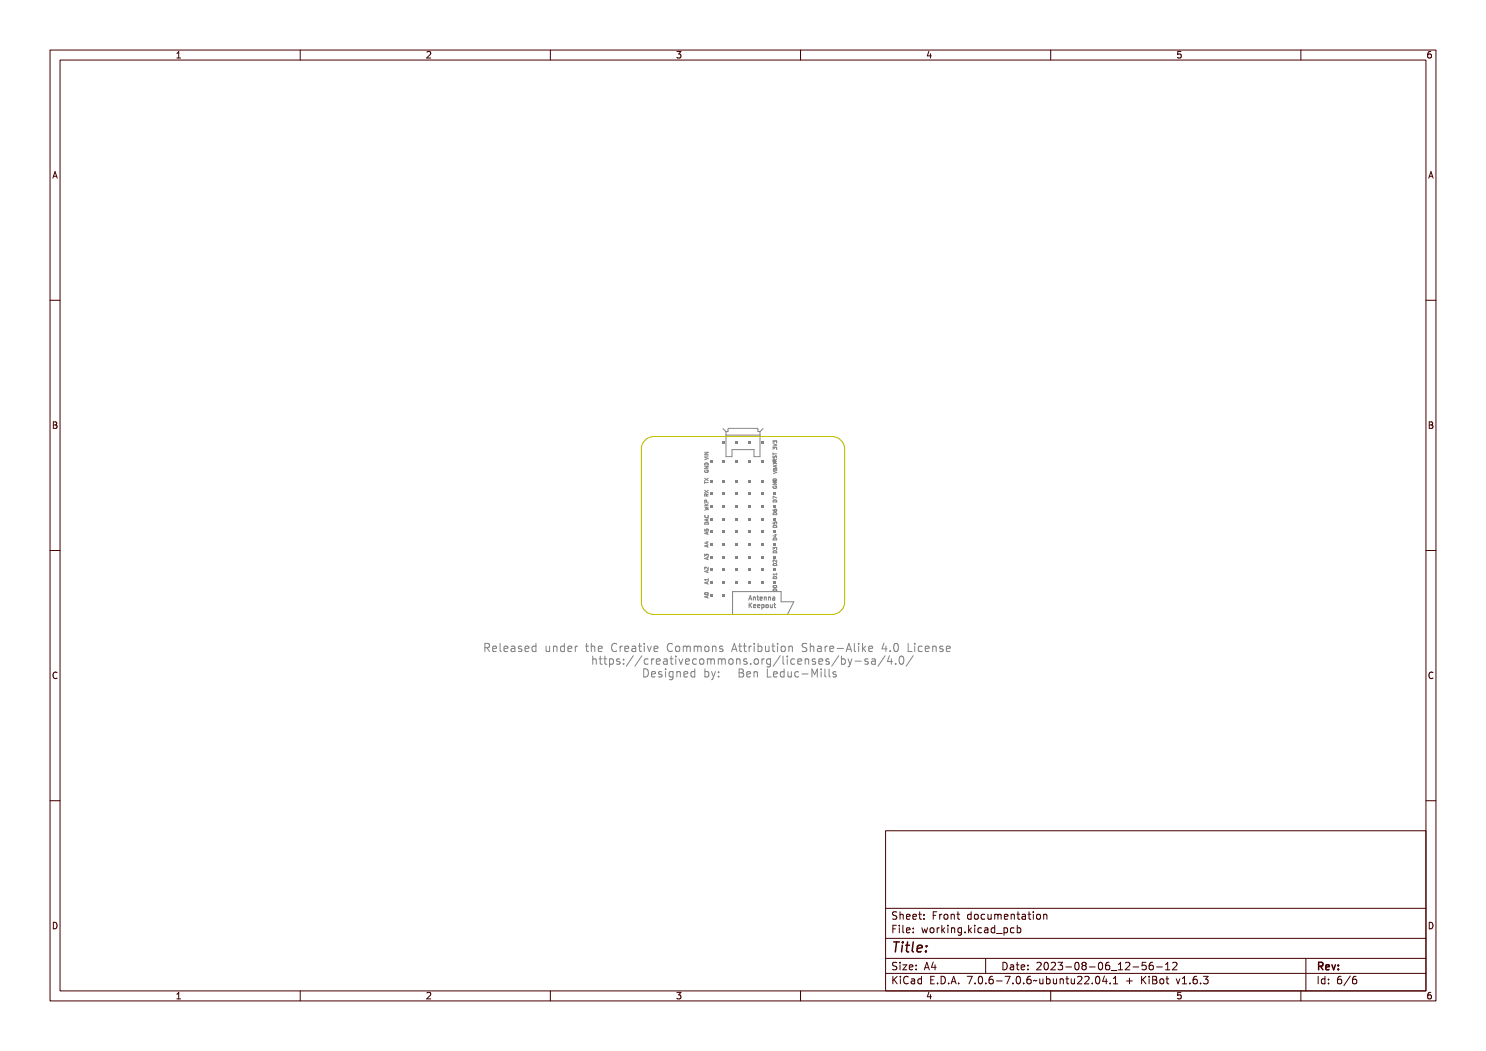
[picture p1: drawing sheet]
<svg xmlns="http://www.w3.org/2000/svg" width="297mm" height="210mm" viewBox="0 0 297 210" stroke-linecap="round" stroke-linejoin="round" font-family="sans-serif">
<defs><g id="words">
<text font-size="2.7" fill="#480000" x="178" y="190.3">Title:</text>
<g font-size="2.2" fill="#848484">
<text x="96.4" y="130.4">Released under the Creative Commons Attribution Share-Alike 4.0 License</text>
<text x="116.8" y="132.9">https://creativecommons.org/licenses/by-sa/4.0/</text>
<text x="128.2" y="135.5">Designed by:</text>
</g>
<text font-size="2.1" fill="#848484" x="147.2" y="135.5">Ben Leduc-Mills</text>
<g font-size="2" fill="#480000">
<text x="178" y="183.7">Sheet: Front documentation</text>
<text x="178" y="186.5">File: working.kicad_pcb</text>
<text x="178" y="193.9">Size: A4</text>
<text x="178" y="196.6">KiCad E.D.A. 7.0.6-7.0.6~ubuntu22.04.1 + KiBot v1.6.3</text>
<text x="200" y="193.9">Date: 2023-08-06_12-56-12</text>
<text x="263" y="196.6">Id: 6/6</text>
<text x="263" y="193.9">Rev:</text>
</g>
<g font-size="1.7" fill="#480000">
<text x="35" y="11.7">1</text>
<text x="85" y="11.7">2</text>
<text x="135" y="11.7">3</text>
<text x="185" y="11.7">4</text>
<text x="235" y="11.7">5</text>
<text x="285" y="11.7">6</text>
<text x="10.5" y="35.7">A</text>
<text x="285.5" y="35.7">A</text>
<text x="10.5" y="85.6">B</text>
<text x="285.5" y="85.6">B</text>
<text x="10.5" y="135.7">C</text>
<text x="285.5" y="135.7">C</text>
<text x="10.5" y="185.6">D</text>
<text x="285.5" y="185.6">D</text>
<text x="35" y="199.7">1</text>
<text x="85" y="199.7">2</text>
<text x="135" y="199.7">3</text>
<text x="185" y="199.7">4</text>
<text x="235" y="199.7">5</text>
<text x="285" y="199.7">6</text>
</g>
<g font-size="1.2" fill="#848484">
<text x="149.7" y="120">Antenna</text>
<text x="149.7" y="121.5">Keepout</text>
</g>
</g></defs>
<g fill="none" stroke="#848484" stroke-width=".2">
<path d="M140.8 96.2v.4M140.8 98l.8 .5M140.8 96.4h.8M140.8 91.4l.8 .2-.8 .2M140.8 91.1h.8M140.8 90.4h.8l-.8 .4h.8M140.8 93.3h.8l-.8 .4h.8M140.8 95.6l.8 .4M140.9 94a.33 .33 0 0 0 .3 .4 .33 .33 0 0 0 .3-.4M140.9 92.6a.37 .37 0 0 1 .5-.1 .37 .37 0 0 1 .2 .4h-.8zM140.9 98.2l.4 .2 .3-.2-.3 .3 .3 .3-.3-.3-.4 .2 .3-.2zM140.9 91.4l.7 .2v.1l-.7 .2 .7-.2z"/>
<path d="M140.9 90.9l.1 .2h.6v-.2v.4v-.1h-.6l-.1 .1zM140.9 90.3h.7l-.5 .4 .5 .1h-.7l.6-.4zM140.9 93.5h.7l-.5 .4 .5 .1h-.7l.6-.4zM140.9 96.2l.1 .2 .6 .1h-.6l-.1 .2zM140.9 95.6l.4 .2 .3-.2-.3 .3 .3 .3-.3-.3-.4 .2 .3-.2zM141 94.1h.1a.25 .25 0 0 0 .2 .4 .25 .25 0 0 0 .2-.3l-.2 .1v-.2h.3a.33 .33 0 0 1-.3 .5 .33 .33 0 0 1-.3-.5zM141 98.9h.2l.1 .1 .3-.2-.2 .3 .2 .2h-.7zM141 93h.6v.4h-.7zM141.1 99h.1l.1 .2h-.3zM141.1 93.1h.3l.2 .2h-.6zM141.1 100h-.2l-.1 .3h.8M141.1 100h.1"/>
<path d="M141.2 99.1v-.3l-.3-.1-.1 .4h.8M141.5 94h.1M141.5 94h-.3v.1M141.6 98.7l-.4 .2M141.6 98l-.8 .5M141.6 95.6l-.8 .4M154.5 90.5v.4M154.5 90.7h.7M154.5 96.4h.7l-.7 .4h.7M154.5 88.7l.7 .2-.7 .3M154.5 91.9v.3h.7M154.5 91.1l.1 .4h.2l.3-.4 .1 .4"/>
<path d="M154.5 97.2a.33 .33 0 0 0 .4 .4 .33 .33 0 0 0 .2-.5h-.2v.2M154.6 91.8l-.1 .1M154.6 91.8l.2 .1 .1 .3M154.6 94.2l.6 .2-.6 .2M154.6 92.4v.4M154.6 92.6h.6M154.6 95.8a.37 .37 0 0 1 .4-.1 .37 .37 0 0 1 .2 .4h-.7zM154.6 90.7l.1 .2 .6 .1h-.6l-.1 .3zM154.6 96.7h.7l-.6 .4 .6 .1h-.7l.6-.4zM154.6 91.4l.2 .3a.27 .27 0 0 1 .3-.4 .27 .27 0 0 1 .2 .5l-.1-.3-.1-.1a.25 .25 0 0 1-.3 .4 .25 .25 0 0 1-.2-.4zM154.6 99.5l.7 .3-.6-.2-.1 .3zM154.6 88.8l.7 .3v.1l-.7 .2 .7-.3z"/>
<path d="M154.7 97.3a.25 .25 0 0 0 .2 .3 .25 .25 0 0 0 .3-.2l-.3 .1v-.2h.4a.33 .33 0 0 1-.3 .4 .33 .33 0 0 1-.3-.4zM154.7 92l.2-.1 .1 .2 .3-.2-.3 .3 .3 .2h-.7zM154.7 89.5l.3 .1a.21 .21 0 0 1 .3 0 .21 .21 0 0 1-.1 .3l-.1-.3-.1 .2-.2-.2-.1 .3zM154.7 88.4l.3 .1a.21 .21 0 0 1 .3-.1 .21 .21 0 0 1-.1 .4l-.1-.4-.1 .2-.2-.2-.1 .3zM154.7 94.2l.6 .3-.6 .2 .6-.2zM154.7 93.3l.6-.2-.1 .2 .1 .3zM154.7 92.6l.1 .2 .5 .1h-.5l-.1 .2zM154.7 96.2h.5l.1 .4h-.7zM154.7 92.1h.2v.2h-.2zM154.7 93.8h.3a.18 .18 0 0 1 .2-.1 .18 .18 0 0 1 .1 .2v.2h-.6zM154.8 96.3l.3-.1 .1 .3h-.5zM154.8 93.4l.3-.1v.2z"/>
<path d="M154.8 93.9h.1l.1 .1h-.2zM154.8 93.6l-.2 .1v.2h.6v-.3l-.3 .1M154.8 93.6l.1 .1M154.9 93.7h.1M154.9 93.7v.2M155.1 93.8h.1l.1 .2h-.3zM155.1 93v.3M155.2 88.5v-.4h-.3l-.1 .2-.3-.2v.4M155.2 89.8v-.4h-.3l-.1 .2-.3-.2v.4M155.2 89.8h.1M155.2 88.5h.1M155.2 91.8l-.3 .2"/>
<path d="M155.2 99.5l-.7-.3v.5M155.2 92.9l-.6 .2 .6 .3M140.8 105.7v.4h.4l-.1-.3 .4-.1v.4M140.8 111.2v-.5l.3 .3 .1-.2h.3v.4M140.8 101.3l.8 .2-.6 .1 .6 .2-.8 .1M140.8 101.1h.8M140.8 100.6l.4 .5M140.9 118.5a.34 .34 0 0 1 .4-.1 .34 .34 0 0 1 .2 .3v.1a.34 .34 0 0 1-.4 .1 .34 .34 0 0 1-.2-.4zM140.9 103h.1M140.9 116.5l.7-.2-.1 .1v.3l.1 .1-.7-.2zM140.9 115.9h.7v-.1v.3v-.1h-.6v.2zM140.9 109.1l.7-.2-.1 .2v.2l.1 .2z"/>
<path d="M140.9 108.5l.6-.1 .1 .2h-.1l-.1 .3zM140.9 119.3l.7-.2-.1 .1v.3l.1 .1-.7-.2zM140.9 111.6l.7-.2-.1 .2v.2l.1 .1-.7-.2zM140.9 114.2l.7-.2-.1 .1v.3l.1 .1-.7-.2zM140.9 101.5l.7 .1-.4 .2 .4 .2-.7 .1 .6-.2h-.4l.4-.2zM140.9 101l.3 .2 .4-.2-.3 .3 .3 .2h-.7l.4-.1zM140.9 106.6l.7-.2-.1 .1v.3l.1 .1-.7-.2zM140.9 105.9l.1 .3h.2a.23 .23 0 0 1 .1-.3 .23 .23 0 0 1 .3 .1 .23 .23 0 0 1-.1 .3 .18 .18 0 0 0 .1-.3 .18 .18 0 0 0-.3 0 .18 .18 0 0 0 0 .3h-.4zM141 118.7a.33 .33 0 0 1 .4-.2 .33 .33 0 0 1 .2 .4h-.6zM141 104.4a.37 .37 0 0 1 .4 0 .37 .37 0 0 1 .2 .3h-.7zM141 104.1l.7-.3-.2 .2v.2l.2 .2-.7-.2zM141 111h.3a.21 .21 0 0 1 .3 0 .21 .21 0 0 1-.1 .3l-.1-.3-.1 .2-.2-.2-.1 .3z"/>
<path d="M141 113.6l.2-.1 .4 .3v-.3v.4l-.5-.3-.1 .3zM141 103.3h.1a.24 .24 0 0 0 .2 .4 .24 .24 0 0 0 .2-.4 .32 .32 0 0 1-.2 .5 .32 .32 0 0 1-.3-.5zM141 100.5l.2-.1 .2 .4 .2 .1h-.7zM141 118.7a.31 .31 0 0 1 .6 .1 .31 .31 0 0 1-.6-.1zM141 116.6l.4-.1v.2zM141 109.2l.4-.1v.2zM141 108.6h.4v.2zM141 119.3l.4-.1v.2zM141 111.7l.4-.1v.2zM141 114.3l.4-.1v.2zM141 106.6l.4-.1v.2zM141.1 104.1l.3-.1v.2z"/>
<path d="M141.1 100.6h.2v.2h-.3zM141.1 104.5h.5l.1 .4h-.7zM141.1 108.3h.5M141.1 104.6h.4l.1 .2h-.5zM141.2 100v.3M141.3 108.2v.5l-.5-.2M141.3 106.4v.3M141.3 108.9v.4M141.3 111.4v.4M141.3 114v.4M141.3 116.3v.3M141.3 119.1v.3"/>
<path d="M141.4 103.7v.4M141.5 103a.33 .33 0 0 1-.3 .5 .33 .33 0 0 1-.3-.5M141.6 113.3v.5l-.6-.5-.2 .2 .1 .2M141.6 116.2l-.8 .3 .8 .2M141.6 115.6v.4M141.6 115.8h-.8l.2 .2M141.6 108.9l-.8 .2 .8 .2M141.6 119l-.8 .3 .8 .2M141.6 111.4l-.8 .2 .8 .2M141.6 113.9l-.8 .3 .8 .2M141.6 100.6l-.5 .4M141.6 106.3l-.8 .3 .8 .2"/>
<path d="M141.6 103.7l-.7 .2 .7 .2M150 119h.1l.3 1-.2-.3h-.3l-.2 .3zM150.1 119.2l.1 .4h-.3zM150.6 119.3l.1 .1a.22 .22 0 0 1 .2-.1 .22 .22 0 0 1 .2 .2v.5h-.1v-.5l-.2-.1-.1 .1v.5h-.1zM151.4 119.1l.2 .2h.2l-.2 .1v.4l.2 .2-.3-.2-.1-.4h-.1l.1-.1zM152.1 119.4l.4-.1 .1 .3h-.5l.2 .3 .3-.1a.34 .34 0 0 1-.5 .1 .34 .34 0 0 1 0-.5zM152.2 119.4h.2l.1 .2h-.4zM152.8 119.3l.1 .1a.22 .22 0 0 1 .3-.1 .22 .22 0 0 1 .1 .2v.5h-.1v-.5l-.1-.1-.2 .1v.5h-.1zM153.6 119.3l.1 .1a.22 .22 0 0 1 .2-.1 .22 .22 0 0 1 .2 .2v.5h-.1v-.5l-.2-.1-.1 .1v.5h-.1zM154.3 119.3l.5 .1v.6l-.1-.1a.24 .24 0 0 1-.3 .1 .24 .24 0 0 1-.1-.3 .24 .24 0 0 1 .3-.2h.1v-.1h-.4zM154.5 101.8l.2 .3 .4 .1 .1-.2v-.2h-.4l.1 .4M154.5 104.3v.4h.4"/>
<path d="M154.6 100a.38 .38 0 0 1 .4-.1 .38 .38 0 0 1 .2 .4h-.7zM154.6 102.6a.38 .38 0 0 1 .4-.2 .38 .38 0 0 1 .2 .4h-.7zM154.6 105.1a.38 .38 0 0 1 .4-.1 .38 .38 0 0 1 .2 .4h-.7zM154.6 107.6a.38 .38 0 0 1 .4-.1 .38 .38 0 0 1 .2 .4h-.7zM154.6 110.2a.38 .38 0 0 1 .4-.1 .38 .38 0 0 1 .2 .4h-.7zM154.6 112.7a.38 .38 0 0 1 .4-.1 .38 .38 0 0 1 .2 .4h-.7zM154.6 115.3a.38 .38 0 0 1 .4-.1 .38 .38 0 0 1 .2 .4h-.7zM154.6 117.1a.37 .37 0 0 1 .4-.1 .37 .37 0 0 1 .2 .3 .34 .34 0 0 1-.4 .1 .34 .34 0 0 1-.2-.3zM154.6 117.8a.38 .38 0 0 1 .4-.1 .38 .38 0 0 1 .2 .4h-.7zM154.6 107.1l.6-.1 .1 .2h-.1l-.1 .3zM154.6 114.9h.7v-.1v.3v-.1h-.6v.2zM154.6 104.6l.1 .3h.2a.23 .23 0 0 1 .1-.3 .23 .23 0 0 1 .3 .1 .23 .23 0 0 1-.1 .3 .18 .18 0 0 0 .1-.3 .18 .18 0 0 0-.3 0 .18 .18 0 0 0 0 .2h-.4z"/>
<path d="M154.7 117.4a.33 .33 0 0 1 .4-.2 .33 .33 0 0 1 .2 .4h-.6zM154.7 102l.1 .3 .2 .1a.23 .23 0 0 1 0-.4 .23 .23 0 0 1 .4 .1 .23 .23 0 0 1-.3 .3 .32 .32 0 0 1-.3 0 .32 .32 0 0 1-.1-.4zM154.7 109.7l.3 .1a.21 .21 0 0 1 .3-.1 .21 .21 0 0 1-.1 .4l-.1-.4-.1 .2-.2-.2-.1 .3zM154.7 112.2h.2l.4 .3v-.3v.4l-.5-.3-.1 .3zM154.7 117.4a.31 .31 0 0 1 .6 .1 .31 .31 0 0 1-.6-.1zM154.7 107.2h.4v.2zM154.7 100.1h.6v.4h-.7zM154.7 107.7h.6v.4h-.7zM154.7 112.8h.6v.4h-.7zM154.7 115.4h.6v.4h-.7zM154.7 110.3h.6v.3h-.7zM154.7 105.2h.6v.3h-.7z"/>
<path d="M154.7 117.9h.6v.3h-.7zM154.7 102.6h.6v.4h-.7zM154.8 106.9h.4M154.8 100.2l.3-.1 .2 .3h-.6zM154.8 107.8l.3-.1 .2 .3h-.6zM154.8 112.9l.3-.1 .2 .3h-.6zM154.8 115.5l.3-.1 .2 .3h-.6zM154.8 110.3h.3l.2 .2h-.6zM154.8 105.2h.3l.2 .3h-.6zM154.8 117.9h.3l.2 .3h-.6zM154.8 102.7h.3l.2 .2h-.6zM154.8 109.4v.2l-.3-.2v.4"/>
<path d="M154.8 104.7l.1-.4 .3 .1v.3M154.8 104.7h.1M154.9 109.4h-.1M154.9 109.4h.3M155 106.8v.4l-.5-.2M155.2 109.4h.1M155.2 117.1h.1M155.2 109.4v.4M155.2 104.7h.1M155.2 111.9v.5l-.5-.5-.2 .1 .1 .3M155.2 114.5v.4M155.2 114.7h-.7l.2 .2"/>
<path d="M96.6 128.8a.8 .8 0 0 1 .9 .3v.3l-.3 .3 .5 .7h-.2l-.3-.5-.2-.2h-.2v.7h-.2zM96.8 129h.2a.28 .28 0 0 1 .3 .3 .28 .28 0 0 1-.3 .3h-.2zM98 129.4a.53 .53 0 0 1 .7-.2 .53 .53 0 0 1 .2 .7h-.8a.46 .46 0 0 0 .3 .4 .46 .46 0 0 0 .5-.1v.1a.66 .66 0 0 1-.9-.1 .66 .66 0 0 1 0-.8zM98.2 129.4h.4l.1 .3h-.6zM99.2 128.7h.5l.1 1.4 .4 .1v.2l-.6-.1-.1-1.4h-.3zM100.6 129.4a.53 .53 0 0 1 .7-.2 .53 .53 0 0 1 .3 .7h-.9a.46 .46 0 0 0 .3 .4 .46 .46 0 0 0 .5-.1v.1a.66 .66 0 0 1-.9-.1 .66 .66 0 0 1 0-.8zM100.8 129.4h.4l.2 .3h-.7zM101.9 129.3l.2-.1a.49 .49 0 0 1 .7 .5v.7h-.2v-.2a.42 .42 0 0 1-.5 .2 .42 .42 0 0 1-.3-.5 .42 .42 0 0 1 .5-.3h.3a.38 .38 0 0 0-.3-.3 .38 .38 0 0 0-.4 .2zM102.1 129.9l.5-.1a.34 .34 0 0 1-.1 .4 .34 .34 0 0 1-.5-.1zM103.3 129.3l.6-.1 .1 .1-.1 .1a.27 .27 0 0 0-.3-.1 .27 .27 0 0 0-.1 .3 .41 .41 0 0 1 .5 .3 .41 .41 0 0 1-.4 .5h-.4v-.2a.33 .33 0 0 0 .4 .1 .33 .33 0 0 0 .2-.3 .46 .46 0 0 1-.4-.2 .46 .46 0 0 1-.1-.5zM104.6 129.4a.53 .53 0 0 1 .6-.2 .53 .53 0 0 1 .3 .7h-.9a.46 .46 0 0 0 .3 .4 .46 .46 0 0 0 .5-.1v.1a.66 .66 0 0 1-.8-.1 .66 .66 0 0 1 0-.8zM104.8 129.4h.3l.2 .3h-.7z"/>
<path d="M105.9 129.3l.3-.1 .3 .2v-.7h.2v1.7h-.2v-.1a.5 .5 0 0 1-.7 0 .5 .5 0 0 1 0-.7zM106 129.5l.1-.1a.43 .43 0 0 1 .4 .4 .43 .43 0 0 1-.4 .4l-.1-.2zM108.5 129.2h.1l.1 .9 .2 .2 .2-.3 .1-.8h.2v1.2h-.2v-.2a.38 .38 0 0 1-.5 .2 .38 .38 0 0 1-.2-.4zM109.8 129.2h.2v.2a.39 .39 0 0 1 .4-.2 .39 .39 0 0 1 .3 .5v.7h-.2l-.1-1-.4 .1v.9h-.2zM111.1 129.3l.4-.1 .3 .2v-.7h.2v1.7h-.2v-.1a.5 .5 0 0 1-.7 0 .5 .5 0 0 1-.1-.7zM111.3 129.5l.1-.1a.43 .43 0 0 1 .4 .4 .43 .43 0 0 1-.4 .4l-.2-.2zM112.5 129.4a.53 .53 0 0 1 .6-.2 .53 .53 0 0 1 .3 .7h-.9a.46 .46 0 0 0 .3 .4 .46 .46 0 0 0 .5-.1v.1a.66 .66 0 0 1-.9-.1 .66 .66 0 0 1 .1-.8zM112.6 129.4h.4l.2 .3h-.7zM113.9 129.2h.2v.2a.33 .33 0 0 1 .3-.2 .33 .33 0 0 1 .3 .3 .39 .39 0 0 0-.4-.1 .39 .39 0 0 0-.2 .4v.6h-.2zM116.6 128.9h.2v.3h.4v.2h-.4v.8h.4v.2h-.2a.33 .33 0 0 1-.4-.4v-.6h-.3v-.2h.3zM117 131.3h.2v.6a.39 .39 0 0 1 .4-.2 .39 .39 0 0 1 .3 .5v.7h-.2v-.8l-.3-.2-.2 .2v.8h-.2zM117.6 128.7h.2v.7a.39 .39 0 0 1 .5-.2 .39 .39 0 0 1 .2 .5v.7h-.1l-.1-1-.4 .1-.1 .9h-.2z"/>
<path d="M118.5 131.4h.2v.3h.5v.2h-.5l.1 .8 .4 .1v.1h-.3a.33 .33 0 0 1-.4-.3v-.7h-.3v-.2h.3zM119 129.4a.53 .53 0 0 1 .7-.2 .53 .53 0 0 1 .2 .7h-.8a.46 .46 0 0 0 .3 .4 .46 .46 0 0 0 .5-.1v.1a.66 .66 0 0 1-.9-.1 .66 .66 0 0 1 0-.8zM119.2 129.4h.4l.1 .3h-.6zM119.8 131.4h.2v.3h.5v.2h-.5l.1 .8 .4 .1v.1h-.3a.33 .33 0 0 1-.4-.3v-.7h-.3v-.2h.3zM120.9 131.7h.2v.2a.5 .5 0 0 1 .7 0 .5 .5 0 0 1 .1 .6 .42 .42 0 0 1-.3 .5 .42 .42 0 0 1-.5-.2v.6h-.2zM121.3 131.9a.43 .43 0 0 1 .4 .4 .43 .43 0 0 1-.4 .5l-.2-.5zM121.7 129a.44 .44 0 0 1 .4-.2 .44 .44 0 0 1 .4 .3 .47 .47 0 0 0-.6-.1 .47 .47 0 0 0-.2 .6 .47 .47 0 0 0 .2 .6 .47 .47 0 0 0 .6-.1 .47 .47 0 0 1-.5 .4 .47 .47 0 0 1-.4-.4l-.1-.7zM122.3 131.8l.6-.1 .1 .1v.1a.27 .27 0 0 0-.4 0 .27 .27 0 0 0-.1 .3 .41 .41 0 0 1 .6 .3 .41 .41 0 0 1-.5 .5l-.4-.1v-.2a.33 .33 0 0 0 .4 .1 .33 .33 0 0 0 .2-.3 .46 .46 0 0 1-.4-.2 .46 .46 0 0 1-.1-.5zM123.1 129.2h.2v.2a.33 .33 0 0 1 .3-.2 .33 .33 0 0 1 .3 .3 .39 .39 0 0 0-.4-.1 .39 .39 0 0 0-.2 .4v.6h-.2zM123.8 131.8h.3v.3h-.3zM123.8 132.6h.3v.3h-.3zM124.3 129.4a.53 .53 0 0 1 .6-.2 .53 .53 0 0 1 .3 .7h-.9a.46 .46 0 0 0 .3 .4 .46 .46 0 0 0 .5-.1v.1a.66 .66 0 0 1-.8-.1 .66 .66 0 0 1 0-.8z"/>
<path d="M124.4 129.4h.4l.2 .3h-.7zM125.5 129.3l.2-.1a.49 .49 0 0 1 .7 .5v.7h-.2v-.2a.42 .42 0 0 1-.5 .2 .42 .42 0 0 1-.2-.5 .42 .42 0 0 1 .5-.3h.2a.38 .38 0 0 0-.2-.3 .38 .38 0 0 0-.5 .2zM125.6 131.4h.2l-.9 1.7h-.2zM125.7 129.9l.5-.1a.34 .34 0 0 1-.1 .4 .34 .34 0 0 1-.4-.1zM126.9 131.4h.2l-.8 1.7h-.3zM127.1 128.9h.2v.3h.4v.2h-.4v.7l.4 .1v.2h-.2a.33 .33 0 0 1-.4-.4v-.6h-.3v-.2h.3zM127.6 131.9a.42 .42 0 0 1 .4-.2 .42 .42 0 0 1 .4 .3 .43 .43 0 0 0-.6 0 .43 .43 0 0 0 0 .6 .43 .43 0 0 0 .6 .1 .44 .44 0 0 1-.4 .3 .44 .44 0 0 1-.5-.3v-.5zM128.2 129.2h.5v1h.4v.2h-1v-.2h.4v-.8h-.3zM128.3 133.9a.82 .82 0 0 1 1.1 .8 .82 .82 0 0 1-1.1 .8zM128.5 128.7h.2v.3h-.2zM128.5 134.1a.62 .62 0 0 1 .6 .6 .62 .62 0 0 1-.6 .6zM128.9 131.7h.2v.3a.33 .33 0 0 1 .4-.3 .33 .33 0 0 1 .3 .3 .39 .39 0 0 0-.5-.1 .39 .39 0 0 0-.2 .4v.6h-.2z"/>
<path d="M129.3 129.2h.3l.3 1 .3-1h.3l-.5 1.2h-.2zM129.8 134.4a.53 .53 0 0 1 .6-.1 .53 .53 0 0 1 .3 .6h-.9a.46 .46 0 0 0 .3 .5 .46 .46 0 0 0 .5-.2v.2a.66 .66 0 0 1-.8-.1 .66 .66 0 0 1 0-.9zM129.9 134.5l.4-.1 .2 .4h-.7zM130.2 131.9a.53 .53 0 0 1 .6-.1 .53 .53 0 0 1 .3 .6h-.9a.46 .46 0 0 0 .3 .4 .46 .46 0 0 0 .5-.1v.2a.66 .66 0 0 1-.9-.1 .66 .66 0 0 1 .1-.9zM130.3 132l.4-.1 .2 .3h-.7zM130.8 129.4a.53 .53 0 0 1 .7-.2 .53 .53 0 0 1 .2 .7h-.8a.46 .46 0 0 0 .3 .4 .46 .46 0 0 0 .5-.1v.1a.66 .66 0 0 1-.9-.1 .66 .66 0 0 1 0-.8zM131 129.4h.4l.1 .3h-.6zM131.2 134.4l.5-.1h.1v.2a.27 .27 0 0 0-.4-.1 .27 .27 0 0 0-.1 .3 .41 .41 0 0 1 .6 .3 .41 .41 0 0 1-.5 .5l-.4-.1v-.2a.33 .33 0 0 0 .4 .2 .33 .33 0 0 0 .2-.4 .46 .46 0 0 1-.4-.1 .46 .46 0 0 1 0-.5zM131.4 131.8l.2-.1a.49 .49 0 0 1 .7 .6v.6h-.2v-.1a.42 .42 0 0 1-.5 .2 .42 .42 0 0 1-.3-.5 .42 .42 0 0 1 .6-.3h.2a.38 .38 0 0 0-.3-.4 .38 .38 0 0 0-.4 .2zM131.6 132.4l.5-.1a.34 .34 0 0 1-.1 .5 .34 .34 0 0 1-.5-.1zM132.4 134.3h.5v1h.4v.2h-1v-.2h.4v-.9h-.3zM132.7 133.8h.2v.3h-.2z"/>
<path d="M133 131.4h.2v.3h.4v.2h-.4v.8l.4 .1v.1h-.2a.33 .33 0 0 1-.4-.3v-.7h-.4v-.2h.4zM133.5 129a.44 .44 0 0 1 .4-.2 .44 .44 0 0 1 .4 .3 .47 .47 0 0 0-.6-.1 .47 .47 0 0 0-.1 .6 .47 .47 0 0 0 .1 .6 .47 .47 0 0 0 .6-.1 .47 .47 0 0 1-.5 .4 .47 .47 0 0 1-.4-.4l-.1-.7zM133.7 134.4l.3-.1 .3 .1v-.1h.2v1.1a.54 .54 0 0 1-.2 .5 .54 .54 0 0 1-.6 0v-.2a.4 .4 0 0 0 .5 0 .4 .4 0 0 0 .1-.4 .49 .49 0 0 1-.6 .1 .49 .49 0 0 1-.1-.7zM133.8 134.5h.1a.42 .42 0 0 1 .4 .4 .42 .42 0 0 1-.4 .4l-.1-.2zM134.1 131.7h.5v1.1h.4v.1h-1v-.1h.4v-.9h-.3zM134.4 131.3h.2v.2h-.2zM134.8 129.3a.57 .57 0 0 1 .9 .5 .57 .57 0 0 1-.9 .5l-.2-.5zM134.9 129.5l.1-.1a.43 .43 0 0 1 .5 .4 .43 .43 0 0 1-.5 .4l-.1-.2zM135 134.3h.1v.2a.39 .39 0 0 1 .5-.2 .39 .39 0 0 1 .3 .4v.8h-.2l-.1-.9-.2-.2-.2 .2-.1 .9h-.1zM135.2 131.7h.2l.4 1.1 .3-1.1h.2l-.4 1.2h-.2zM135.9 129.2l.2 .1 .3-.1 .1 .1 .4-.1 .1 1.2h-.2v-.9l-.1-.2-.1 .2v.9h-.2v-.9l-.2-.2-.1 .2v.9h-.2zM136.3 134.4a.53 .53 0 0 1 .7-.1 .53 .53 0 0 1 .2 .6h-.8a.46 .46 0 0 0 .3 .5 .46 .46 0 0 0 .5-.2v.2a.66 .66 0 0 1-.9-.1 .66 .66 0 0 1 0-.9z"/>
<path d="M136.5 134.5l.4-.1 .1 .4h-.6zM136.7 131.9a.53 .53 0 0 1 .7-.1 .53 .53 0 0 1 .2 .6h-.8a.46 .46 0 0 0 .3 .4 .46 .46 0 0 0 .5-.1v.2a.66 .66 0 0 1-.9-.1 .66 .66 0 0 1 0-.9zM136.9 132l.4-.1 .1 .3h-.6zM137.2 129.2l.2 .1 .3-.1 .1 .1 .4-.1 .1 1.2h-.2v-.9l-.1-.2-.1 .2v.9h-.2v-.9l-.1-.2-.2 .2v.9h-.2zM137.6 134.4l.4-.1 .3 .1v-.6h.2v1.7h-.2v-.2a.5 .5 0 0 1-.7 .1 .5 .5 0 0 1-.1-.7zM137.8 134.5h.1a.43 .43 0 0 1 .4 .4 .43 .43 0 0 1-.4 .4l-.2-.2zM138.1 131.9a.42 .42 0 0 1 .4-.2 .42 .42 0 0 1 .4 .3 .43 .43 0 0 0-.6 0 .43 .43 0 0 0 0 .6 .43 .43 0 0 0 .6 .1 .44 .44 0 0 1-.4 .3 .44 .44 0 0 1-.5-.3v-.5zM138.7 129.3a.57 .57 0 0 1 .9 .5 .57 .57 0 0 1-.9 .5l-.1-.5zM138.9 129.5l.1-.1a.43 .43 0 0 1 .4 .4 .43 .43 0 0 1-.4 .4l-.2-.2zM139.3 131.9a.57 .57 0 0 1 .9 .5 .57 .57 0 0 1-.9 .4l-.1-.5zM139.5 132l.1-.1a.43 .43 0 0 1 .4 .4 .43 .43 0 0 1-.4 .5l-.2-.3zM140 129.2h.1v.2a.39 .39 0 0 1 .5-.2 .39 .39 0 0 1 .3 .5v.7h-.2l-.1-1-.4 .1-.1 .9h-.1z"/>
<path d="M140.2 133.8h.2v.6a.58 .58 0 0 1 .9 .4 .58 .58 0 0 1-.7 .7l-.2-.2v.2h-.2zM140.5 134.5h.1a.43 .43 0 0 1 .4 .4 .43 .43 0 0 1-.4 .4l-.2-.2zM140.5 131.7l.2 .2 .3-.2 .1 .2 .3-.2 .2 1.2h-.2v-.8l-.1-.2-.2 .2v.8h-.2v-.8l-.1-.2-.1 .2v.8h-.2zM141.4 129.3l.5-.1 .2 .1-.1 .1a.27 .27 0 0 0-.3-.1 .27 .27 0 0 0-.2 .3 .41 .41 0 0 1 .6 .3 .41 .41 0 0 1-.4 .5h-.4v-.2a.33 .33 0 0 0 .4 .1 .33 .33 0 0 0 .2-.3 .46 .46 0 0 1-.5-.2 .46 .46 0 0 1 0-.5zM141.4 134.3h.2l.4 .9 .3-.9h.2l-.3 .8a.74 .74 0 0 1-.7 .8l.4-.4zM141.8 131.7l.2 .2 .3-.2 .1 .2 .4-.2 .1 1.2h-.2v-.8l-.1-.2-.2 .2v.8h-.1v-.8l-.2-.2-.1 .2v.8h-.2zM143.1 134.3h.3v.4h-.3zM143.1 135.2h.3v.3h-.3zM143.3 131.9a.57 .57 0 0 1 .9 .5 .57 .57 0 0 1-.9 .4l-.2-.5zM143.4 132l.1-.1a.43 .43 0 0 1 .5 .4 .43 .43 0 0 1-.5 .5l-.1-.3zM144.2 128.8h.3l.5 1.6h-.3l-.1-.4h-.5l-.2 .4h-.2zM144.3 129l.3 .8h-.5z"/>
<path d="M144.5 131.7h.2v.2a.39 .39 0 0 1 .5-.2 .39 .39 0 0 1 .2 .5v.7h-.2v-.8l-.2-.2-.3 .2v.8h-.2zM145.5 128.9h.1v.3h.5v.2h-.5l.1 .7 .4 .1v.2h-.2a.33 .33 0 0 1-.4-.4v-.6h-.4v-.2h.4zM146 131.8l.5-.1 .2 .1-.1 .1a.27 .27 0 0 0-.4 0 .27 .27 0 0 0-.1 .3 .41 .41 0 0 1 .6 .3 .41 .41 0 0 1-.5 .5l-.3-.1v-.2a.33 .33 0 0 0 .3 .1 .33 .33 0 0 0 .3-.3 .46 .46 0 0 1-.5-.2 .46 .46 0 0 1 0-.5zM146.8 128.9h.2v.3h.4v.2h-.4v.7l.4 .1v.2h-.2a.33 .33 0 0 1-.4-.4v-.6h-.4v-.2h.4zM147.4 133.9a.81 .81 0 0 1 .9 .3v.2l-.2 .3a.43 .43 0 0 1 .3 .5 .43 .43 0 0 1-.5 .3h-.5zM147.5 132.6h.2v.3h-.2zM147.6 134.7h.3a.29 .29 0 0 1 .3 .3 .29 .29 0 0 1-.3 .3h-.3zM147.6 134.1h.3a.24 .24 0 0 1 .2 .2 .24 .24 0 0 1-.2 .3h-.3zM148 129.2h.2v.2a.33 .33 0 0 1 .3-.2 .33 .33 0 0 1 .3 .3 .39 .39 0 0 0-.4-.1 .39 .39 0 0 0-.2 .4v.6h-.2zM148.5 131.9a.57 .57 0 0 1 .9 .5 .57 .57 0 0 1-.9 .4l-.1-.5zM148.7 132l.1-.1a.43 .43 0 0 1 .4 .4 .43 .43 0 0 1-.4 .5l-.2-.3zM148.8 134.5a.51 .51 0 0 1 .6-.2 .51 .51 0 0 1 .3 .6h-.9a.45 .45 0 0 0 .3 .5 .45 .45 0 0 0 .5-.2v.2a.64 .64 0 0 1-.8-.1 .64 .64 0 0 1 0-.8z"/>
<path d="M149 134.5h.3l.2 .3h-.6zM149.2 129.2h.5v1h.4v.2h-1v-.2h.4v-.8h-.3zM149.5 128.7h.2v.3h-.2zM149.8 120.6h.1v.4l.5-.4-.3 .3 .3 .6h-.1l-.3-.5-.1 .5h-.1zM149.9 131.7h.2v.3a.33 .33 0 0 1 .4-.3 .33 .33 0 0 1 .3 .3 .39 .39 0 0 0-.5-.1 .39 .39 0 0 0-.2 .4v.6h-.2zM150 134.3h.2v.2a.38 .38 0 0 1 .5-.2 .38 .38 0 0 1 .2 .5v.7h-.2v-.9l-.2-.1-.3 .2v.8h-.2zM150.4 128.7h.2v.7a.58 .58 0 0 1 .9 .3 .58 .58 0 0 1-.6 .7l-.3-.1v.1h-.2zM150.6 120.9h.4l.1 .2-.5 .1 .2 .2 .3-.1a.34 .34 0 0 1-.5 .1 .34 .34 0 0 1 0-.5zM150.7 120.9h.2l.1 .2h-.4zM150.7 129.5l.1-.1a.43 .43 0 0 1 .4 .4 .43 .43 0 0 1-.4 .4l-.1-.2zM151.1 131.9l.4-.2 .3 .2v-.1h.2v1.1a.54 .54 0 0 1-.3 .5 .54 .54 0 0 1-.6 0v-.2a.4 .4 0 0 0 .5 0 .4 .4 0 0 0 .2-.4 .49 .49 0 0 1-.7 0 .49 .49 0 0 1-.1-.6zM151.3 132l.1-.1a.42 .42 0 0 1 .4 .4 .42 .42 0 0 1-.4 .5l-.2-.3z"/>
<path d="M151.3 120.9h.5l.1 .2-.5 .1 .1 .2 .3-.1a.34 .34 0 0 1-.5 .1 .34 .34 0 0 1 0-.5zM151.4 120.9h.3v.2h-.3zM151.8 129.2h.2v.9l.2 .2 .3-.3v-.8h.2v1.2h-.2v-.2a.38 .38 0 0 1-.5 .2 .38 .38 0 0 1-.2-.4zM152.1 120.8l.1 .1a.3 .3 0 0 1 .4 .2 .3 .3 0 0 1-.4 .3v.3h-.1zM152.2 120.9h.1a.22 .22 0 0 1 .2 .2 .22 .22 0 0 1-.3 .2zM152.6 133.9h.2v1.4h.8v.2h-1zM152.9 120.9h.1a.23 .23 0 0 1 .2 .2 .23 .23 0 0 1-.3 .2zM153.1 131.4h.2l-.8 1.7h-.2zM153.3 128.9h.2v.3h.5v.2h-.5l.1 .8h.4v.2h-.3a.33 .33 0 0 1-.4-.4v-.6h-.3v-.2h.3zM153.6 120.8h.1l.1 .6 .2-.1v-.5h.1v.7l-.1-.1a.22 .22 0 0 1-.3 .1 .22 .22 0 0 1-.1-.3zM153.7 131.3h.5v1.3l.4 .2v.1l-.5-.1-.1-1.4h-.3zM153.9 134.5a.51 .51 0 0 1 .7-.2 .51 .51 0 0 1 .2 .6h-.8a.45 .45 0 0 0 .3 .5 .45 .45 0 0 0 .5-.2v.2a.64 .64 0 0 1-.9-.1 .64 .64 0 0 1 0-.8z"/>
<path d="M154.1 134.5h.3l.2 .3h-.6zM154.4 120.6l.2 .2h.2l-.2 .1v.4l.2 .2-.3-.2-.1-.4h-.1l.1-.1zM154.5 129.2h.5v1h.3v.2h-.9v-.2h.4v-.8h-.3zM154.8 128.7h.2v.3h-.2zM155.1 131.7h.5v1.1h.4v.1h-1v-.1h.4v-.9h-.3zM155.2 134.5l.3-.2 .3 .2v-.6h.2v1.6h-.2v-.2a.49 .49 0 0 1-.6 .1 .49 .49 0 0 1-.1-.7zM155.3 134.6l.1-.1a.42 .42 0 0 1 .4 .4 .42 .42 0 0 1-.4 .4l-.1-.2zM155.4 131.3h.2v.2h-.2zM155.8 129.3a.57 .57 0 0 1 .9 .5 .57 .57 0 0 1-.9 .5l-.2-.5zM155.9 129.5l.1-.1a.43 .43 0 0 1 .5 .4 .43 .43 0 0 1-.5 .4l-.1-.2zM156.4 134.3h.2v.9l.2 .1 .3-.2v-.8h.2v1.2h-.2v-.2a.38 .38 0 0 1-.4 .2 .38 .38 0 0 1-.3-.5zM156.5 131.9a.42 .42 0 0 1 .4-.2 .42 .42 0 0 1 .4 .3 .43 .43 0 0 0-.6 0 .43 .43 0 0 0 0 .6 .43 .43 0 0 0 .6 .1 .44 .44 0 0 1-.5 .3 .44 .44 0 0 1-.4-.3v-.5z"/>
<path d="M157 129.2h.2v.2a.39 .39 0 0 1 .5-.2 .39 .39 0 0 1 .2 .5v.7h-.2v-1l-.4 .1-.1 .9h-.2zM157.7 131.9a.53 .53 0 0 1 .7-.1 .53 .53 0 0 1 .2 .6h-.8a.46 .46 0 0 0 .3 .4 .46 .46 0 0 0 .5-.1v.2a.66 .66 0 0 1-.9-.1 .66 .66 0 0 1 0-.9zM157.9 134.5a.41 .41 0 0 1 .4-.2 .41 .41 0 0 1 .3 .3 .42 .42 0 0 0-.6 0 .42 .42 0 0 0 0 .6 .42 .42 0 0 0 .6 0 .43 .43 0 0 1-.4 .3 .43 .43 0 0 1-.4-.3l-.1-.5zM157.9 132l.4-.1 .1 .3h-.6zM159 131.7h.2v.2a.39 .39 0 0 1 .4-.2 .39 .39 0 0 1 .3 .5v.7h-.2v-.8l-.3-.2-.2 .2v.8h-.2zM159.2 134.8h.5v.2h-.5zM159.7 128.9l.6-.1 .2 .1v.2a.34 .34 0 0 0-.5-.2 .34 .34 0 0 0-.1 .5 .54 .54 0 0 1 .7 .7 .54 .54 0 0 1-.9 .3l-.1-.3a.37 .37 0 0 0 .5 .2 .37 .37 0 0 0 .1-.6 .51 .51 0 0 1-.5-.2 .51 .51 0 0 1 0-.6zM160.2 133.9h.2l.3 .8 .3-.8h.3v1.6h-.2v-1.4l-.3 .8h-.2l-.2-.8v1.4h-.2zM160.4 131.8l.5-.1 .2 .1-.1 .1a.27 .27 0 0 0-.3 0 .27 .27 0 0 0-.2 .3 .41 .41 0 0 1 .6 .3 .41 .41 0 0 1-.4 .5l-.4-.1v-.2a.33 .33 0 0 0 .4 .1 .33 .33 0 0 0 .2-.3 .46 .46 0 0 1-.5-.2 .46 .46 0 0 1 0-.5zM161 128.7h.1v.7a.39 .39 0 0 1 .5-.2 .39 .39 0 0 1 .3 .5v.7h-.2l-.1-1-.4 .1-.1 .9h-.1zM161.6 134.3h.5v1h.4v.2h-1v-.2h.4v-.8h-.3zM161.7 131.9a.53 .53 0 0 1 .6-.1 .53 .53 0 0 1 .3 .6h-.9a.46 .46 0 0 0 .3 .4 .46 .46 0 0 0 .5-.1v.2a.66 .66 0 0 1-.9-.1 .66 .66 0 0 1 .1-.9z"/>
<path d="M161.8 132l.4-.1 .2 .3h-.7zM161.9 133.9h.2v.2h-.2zM162.3 129.3l.2-.1a.49 .49 0 0 1 .7 .5v.7h-.2v-.2a.42 .42 0 0 1-.5 .2 .42 .42 0 0 1-.3-.5 .42 .42 0 0 1 .5-.3h.3a.38 .38 0 0 0-.3-.3 .38 .38 0 0 0-.4 .2zM162.5 129.9l.5-.1a.34 .34 0 0 1-.2 .4 .34 .34 0 0 1-.4-.1zM162.8 133.9h.5v1.3l.4 .1v.2l-.5-.1-.1-1.4h-.3zM163 131.8l.6-.1 .1 .1-.1 .1a.27 .27 0 0 0-.3 0 .27 .27 0 0 0-.1 .3 .41 .41 0 0 1 .5 .3 .41 .41 0 0 1-.4 .5l-.4-.1v-.2a.33 .33 0 0 0 .4 .1 .33 .33 0 0 0 .2-.3 .46 .46 0 0 1-.4-.2 .46 .46 0 0 1-.1-.5zM163.8 129.2h.2v.2a.33 .33 0 0 1 .3-.2 .33 .33 0 0 1 .3 .3 .39 .39 0 0 0-.4-.1 .39 .39 0 0 0-.2 .4v.6h-.2zM164.1 133.9h.5v1.3l.4 .1v.2l-.5-.1-.1-1.4h-.3zM164.9 131.4h.3l-.9 1.7h-.2zM165 129.4a.53 .53 0 0 1 .6-.2 .53 .53 0 0 1 .3 .7h-.9a.46 .46 0 0 0 .3 .4 .46 .46 0 0 0 .5-.1v.1a.66 .66 0 0 1-.9-.1 .66 .66 0 0 1 .1-.8zM165.1 129.4h.4l.2 .3h-.7zM165.5 131.3h.2v.6a.58 .58 0 0 1 .9 .4 .58 .58 0 0 1-.7 .7l-.2-.2v.1h-.2z"/>
<path d="M165.5 134.4l.6-.1 .1 .1-.1 .1a.26 .26 0 0 0-.3-.1 .26 .26 0 0 0-.1 .3 .4 .4 0 0 1 .5 .3 .4 .4 0 0 1-.4 .5l-.4-.1v-.2a.33 .33 0 0 0 .4 .2 .33 .33 0 0 0 .2-.4 .45 .45 0 0 1-.4-.1 .45 .45 0 0 1-.1-.5zM165.8 132l.1-.1a.43 .43 0 0 1 .4 .4 .43 .43 0 0 1-.4 .5l-.2-.3zM166.4 129.7h.5v.2h-.5zM166.7 131.7h.2l.4 1 .3-1h.3l-.4 .9a.74 .74 0 0 1-.7 .8l.4-.5zM166.9 134.7l.3 .3-.3 .3M166.9 134.2l.2 .1M167.8 128.8h.3l.5 1.6h-.2l-.2-.4h-.5l-.1 .4h-.3zM168 129l.2 .8h-.5zM168.3 132.3h.6v.1h-.6zM168.8 128.7h.5v1.4l.4 .1v.2l-.5-.1-.1-1.4h-.3zM169.6 131.8l.5-.1 .2 .1-.1 .1a.27 .27 0 0 0-.3 0 .27 .27 0 0 0-.2 .3 .41 .41 0 0 1 .6 .3 .41 .41 0 0 1-.4 .5l-.4-.1v-.2a.33 .33 0 0 0 .4 .1 .33 .33 0 0 0 .2-.3 .46 .46 0 0 1-.5-.2 .46 .46 0 0 1 0-.5zM170.2 129.2h.5v1h.4v.2h-1v-.2h.4v-.8h-.3z"/>
<path d="M170.5 128.7h.2v.3h-.2zM170.8 131.8l.2-.1a.49 .49 0 0 1 .7 .6v.6h-.2v-.1a.42 .42 0 0 1-.5 .2 .42 .42 0 0 1-.3-.5 .42 .42 0 0 1 .5-.3h.3a.38 .38 0 0 0-.3-.4 .38 .38 0 0 0-.4 .2zM171 132.4l.5-.1a.34 .34 0 0 1-.2 .5 .34 .34 0 0 1-.4-.1zM171.5 128.7h.2v1l.5-.5h.3l-.5 .5 .5 .7h-.2l-.5-.6-.1 .1v.5h-.2zM172.8 131.4h.2l-.8 1.7h-.2zM172.8 129.4a.53 .53 0 0 1 .7-.2 .53 .53 0 0 1 .2 .7h-.8a.46 .46 0 0 0 .3 .4 .46 .46 0 0 0 .5-.1v.1a.66 .66 0 0 1-.9-.1 .66 .66 0 0 1 0-.8zM173 129.4h.4l.1 .3h-.6zM173.9 131.4h.3v1h.2v.2h-.2v.3h-.2v-.3h-.7zM174 131.5v.9h-.5zM175 132.6h.3v.3h-.3zM175.9 128.8h.3v1h.2v.2h-.2v.4h-.2v-.4h-.7zM176 129v.8h-.5z"/>
<path d="M176.2 131.4a.57 .57 0 0 1 .7 .1 .57 .57 0 0 1 .1 .6 .57 .57 0 0 1-.5 .9 .57 .57 0 0 1-.5-.9zM176.3 131.5a.63 .63 0 0 1 .4 1l-.1 .3a.62 .62 0 0 1-.4-1zM177 130.1h.3v.3h-.3zM178.1 131.4h.2l-.9 1.7h-.2zM178.2 128.9a.57 .57 0 0 1 .6 .1 .57 .57 0 0 1 .2 .6 .57 .57 0 0 1-.5 .8 .57 .57 0 0 1-.6-.8zM178.3 129a.63 .63 0 0 1 .4 1l-.1 .2a.62 .62 0 0 1-.4-1zM179 132.6v.1M179.9 131.2a1.09 1.09 0 0 0 .2 1.5 .89 .89 0 0 0 .6-.6 .89 .89 0 0 0-.3-.9M180.7 128.8h.2v1.4h.7v.2h-.9zM182 129.2h.5v1h.4v.2h-1v-.2h.4v-.8h-.3zM182.3 128.7h.2v.3h-.2zM182.5 131l-1.4 2.1"/>
<path d="M183.4 129.4a.42 .42 0 0 1 .4-.2 .42 .42 0 0 1 .4 .3 .43 .43 0 0 0-.6 0 .43 .43 0 0 0 0 .6 .43 .43 0 0 0 .6 0 .44 .44 0 0 1-.4 .4 .44 .44 0 0 1-.5-.4v-.5zM184.7 129.4a.53 .53 0 0 1 .6-.2 .53 .53 0 0 1 .3 .7h-.9a.46 .46 0 0 0 .3 .4 .46 .46 0 0 0 .5-.1v.1a.66 .66 0 0 1-.9-.1 .66 .66 0 0 1 .1-.8zM184.8 129.4h.4l.2 .3h-.7zM185.9 129.2h.2v.2a.39 .39 0 0 1 .5-.2 .39 .39 0 0 1 .2 .5v.7h-.2l-.1-1-.3 .1-.1 .9h-.2zM187.3 129.3l.6-.1 .1 .1-.1 .1a.27 .27 0 0 0-.3-.1 .27 .27 0 0 0-.1 .3 .41 .41 0 0 1 .5 .3 .41 .41 0 0 1-.4 .5h-.4v-.2a.33 .33 0 0 0 .4 .1 .33 .33 0 0 0 .2-.3 .46 .46 0 0 1-.4-.2 .46 .46 0 0 1-.1-.5zM188.6 129.4a.53 .53 0 0 1 .6-.2 .53 .53 0 0 1 .3 .7h-.9a.46 .46 0 0 0 .3 .4 .46 .46 0 0 0 .5-.1v.1a.66 .66 0 0 1-.8-.1 .66 .66 0 0 1 0-.8zM188.8 129.4h.3l.2 .3h-.7z"/>
<circle cx="141.3" cy="118.8" r=".06"/>
<circle cx="154.5" cy="119.7" r=".15"/>
<circle cx="155" cy="117.5" r=".06"/>
<circle cx="155.1" cy="102.2" r=".15"/>
<circle cx="153" cy="121.1" r=".34"/>
<circle cx="176.5" cy="132.1" r=".14"/>
<circle cx="178.5" cy="129.6" r=".14"/>
</g>
<g fill="#848484">
<path d="M147 92.1h.5v.5h-.5z" fill-rule="evenodd"/>
<path d="M144.4 92.1h.5v.5h-.5z" fill-rule="evenodd"/>
<path d="M141.9 92.1h.5v.5h-.5z" fill-rule="evenodd"/>
<path d="M147 116.2h.5v.5h-.5z" fill-rule="evenodd"/>
<path d="M147 113.6h.5v.5h-.5z" fill-rule="evenodd"/>
<path d="M147 111.1h.5v.5h-.5z" fill-rule="evenodd"/>
<path d="M147 108.6h.5v.5h-.5z" fill-rule="evenodd"/>
<path d="M147 106h.5v.5h-.5z" fill-rule="evenodd"/>
<path d="M147 103.5h.5v.5h-.5z" fill-rule="evenodd"/>
<path d="M147 100.9h.5v.5h-.5z" fill-rule="evenodd"/>
<path d="M147 98.4h.5v.5h-.5z" fill-rule="evenodd"/>
<path d="M147 95.9h.5v.5h-.5z" fill-rule="evenodd"/>
<path d="M154.6 116.2h.5v.5h-.5z" fill-rule="evenodd"/>
<path d="M154.6 113.6h.5v.5h-.5z" fill-rule="evenodd"/>
<path d="M154.6 111.1h.5v.5h-.5z" fill-rule="evenodd"/>
<path d="M154.6 108.6h.5v.5h-.5z" fill-rule="evenodd"/>
<path d="M154.6 106h.5v.5h-.5z" fill-rule="evenodd"/>
<path d="M154.6 103.5h.5v.5h-.5z" fill-rule="evenodd"/>
<path d="M154.6 100.9h.5v.5h-.5z" fill-rule="evenodd"/>
<path d="M154.6 98.4h.5v.5h-.5z" fill-rule="evenodd"/>
<path d="M154.6 95.9h.5v.5h-.5z" fill-rule="evenodd"/>
</g>
<path d="M144.5 85.6l.6 .6M145.1 86.2h.4v-.4l.3-.2h5.5l.2 .2v.4h.4M145.1 86.2v5h1.2v-1.4h4.4v1.4h1.2v-5M145.1 86.9h6.8M152.5 85.6l-.6 .6M146.4 118.2h9.7v2h2.6l-1.3 2.6h-11z" fill="none" stroke="#848484" stroke-width=".2"/>
<g fill="#848484">
<path d="M144.4 118.7h.5v.5h-.5z" fill-rule="evenodd"/>
<path d="M144.4 116.2h.5v.5h-.5z" fill-rule="evenodd"/>
<path d="M144.4 113.6h.5v.5h-.5z" fill-rule="evenodd"/>
<path d="M144.4 111.1h.5v.5h-.5z" fill-rule="evenodd"/>
<path d="M144.4 108.6h.5v.5h-.5z" fill-rule="evenodd"/>
<path d="M144.4 106h.5v.5h-.5z" fill-rule="evenodd"/>
<path d="M144.4 103.5h.5v.5h-.5z" fill-rule="evenodd"/>
<path d="M144.4 100.9h.5v.5h-.5z" fill-rule="evenodd"/>
<path d="M144.4 98.4h.5v.5h-.5z" fill-rule="evenodd"/>
<path d="M144.4 95.9h.5v.5h-.5z" fill-rule="evenodd"/>
<path d="M144.4 88.2h.5v.5h-.5z" fill-rule="evenodd"/>
<path d="M147 88.2h.5v.5h-.5z" fill-rule="evenodd"/>
<path d="M149.5 88.2h.5v.5h-.5z" fill-rule="evenodd"/>
<path d="M152.1 88.2h.5v.5h-.5z" fill-rule="evenodd"/>
<path d="M149.5 116.2h.5v.5h-.5z" fill-rule="evenodd"/>
<path d="M149.5 113.6h.5v.5h-.5z" fill-rule="evenodd"/>
<path d="M149.5 111.1h.5v.5h-.5z" fill-rule="evenodd"/>
<path d="M149.5 108.6h.5v.5h-.5z" fill-rule="evenodd"/>
<path d="M149.5 106h.5v.5h-.5z" fill-rule="evenodd"/>
<path d="M149.5 103.5h.5v.5h-.5z" fill-rule="evenodd"/>
<path d="M149.5 100.9h.5v.5h-.5z" fill-rule="evenodd"/>
<path d="M149.5 98.4h.5v.5h-.5z" fill-rule="evenodd"/>
<path d="M149.5 95.9h.5v.5h-.5z" fill-rule="evenodd"/>
<path d="M149.5 92.1h.5v.5h-.5z" fill-rule="evenodd"/>
<path d="M152.1 92.1h.5v.5h-.5z" fill-rule="evenodd"/>
<path d="M154.6 92.1h.5v.5h-.5z" fill-rule="evenodd"/>
<path d="M141.9 118.7h.5v.5h-.5z" fill-rule="evenodd"/>
<path d="M141.9 116.2h.5v.5h-.5z" fill-rule="evenodd"/>
<path d="M141.9 113.6h.5v.5h-.5z" fill-rule="evenodd"/>
<path d="M141.9 111.1h.5v.5h-.5z" fill-rule="evenodd"/>
<path d="M141.9 108.6h.5v.5h-.5z" fill-rule="evenodd"/>
<path d="M141.9 106h.5v.5h-.5z" fill-rule="evenodd"/>
<path d="M141.9 103.5h.5v.5h-.5z" fill-rule="evenodd"/>
<path d="M141.9 100.9h.5v.5h-.5z" fill-rule="evenodd"/>
<path d="M141.9 98.4h.5v.5h-.5z" fill-rule="evenodd"/>
<path d="M141.9 95.9h.5v.5h-.5z" fill-rule="evenodd"/>
<path d="M152.1 116.2h.5v.5h-.5z" fill-rule="evenodd"/>
<path d="M152.1 113.6h.5v.5h-.5z" fill-rule="evenodd"/>
<path d="M152.1 111.1h.5v.5h-.5z" fill-rule="evenodd"/>
<path d="M152.1 108.6h.5v.5h-.5z" fill-rule="evenodd"/>
<path d="M152.1 106h.5v.5h-.5z" fill-rule="evenodd"/>
<path d="M152.1 103.5h.5v.5h-.5z" fill-rule="evenodd"/>
<path d="M152.1 100.9h.5v.5h-.5z" fill-rule="evenodd"/>
<path d="M152.1 98.4h.5v.5h-.5z" fill-rule="evenodd"/>
<path d="M152.1 95.9h.5v.5h-.5z" fill-rule="evenodd"/>
</g>
<path d="M129.1 87.8l1-.5 .6-.1h35.6a2.54 2.54 0 0 1 2.5 2.6v30.4a2.54 2.54 0 0 1-2.5 2.6h-35.6a2.54 2.54 0 0 1-2.5-2.6v-30.4a2.54 2.54 0 0 1 .9-2z" fill="none" stroke="#c2c200" stroke-width=".2"/>
<g fill="none" stroke="#480000" stroke-width=".2">
<path d="M10 10h277v190h-277zM12 12h273v186h-273zM60 10v2M110 10v2M160 10v2M210 10v2M260 10v2M10 60h2M285 60h2M10 110h2M285 110h2M10 160h2"/>
<path d="M285 160h2M177 166h108v32h-108zM60 198v2M110 198v2M160 198v2M177 181.5h108M177 187.5h108M177 191.5h108M177 194.5h108M178.1 195.2h.2v.6l.6-.6h.3l-.6 .6 .6 .8h-.2l-.5-.7-.2 .2v.5h-.2zM178.2 185h.9v.2h-.7v.4h.6v.2h-.6v.7h-.2zM178.3 182.4l.5-.1h.2v.2a.31 .31 0 0 0-.5-.1 .31 .31 0 0 0 0 .5 .5 .5 0 0 1 .6 .6 .5 .5 0 0 1-.8 .2l-.1-.2a.34 .34 0 0 0 .4 .1 .34 .34 0 0 0 .1-.5 .47 .47 0 0 1-.5-.2 .47 .47 0 0 1 .1-.5z"/>
<path d="M178.3 192.5l.5-.1h.2v.2a.31 .31 0 0 0-.5-.1 .31 .31 0 0 0 0 .5 .5 .5 0 0 1 .6 .6 .5 .5 0 0 1-.8 .2l-.1-.2a.34 .34 0 0 0 .4 .1 .34 .34 0 0 0 .1-.5 .47 .47 0 0 1-.5-.2 .47 .47 0 0 1 .1-.5zM179.4 182.2h.2v.6a.35 .35 0 0 1 .4-.1 .35 .35 0 0 1 .2 .4v.6h-.2v-.8h-.4v.8h-.2zM179.5 185.4h.4v.9h.4v.2h-.9v-.2h.3v-.8h-.2zM179.5 192.8h.4v.9h.4v.1h-.9v-.1h.3v-.8h-.2zM179.5 195.6h.4v.9h.4v.1h-.9v-.1h.3v-.8h-.2zM179.7 184.9h.2v.3h-.2zM179.7 192.3h.2v.3h-.2zM179.7 195.1h.2v.3h-.2zM180.6 184.9h.4v1.3l.4 .1v.2l-.5-.2v-1.2h-.3zM180.6 192.8h.8l-.6 .9h.6v.1h-.8l.6-.9h-.6zM180.7 182.8l.1-.1a.49 .49 0 0 1 .5 0 .49 .49 0 0 1 .2 .5h-.8a.42 .42 0 0 0 .3 .4 .42 .42 0 0 0 .4-.1 .47 .47 0 0 1-.4 .3 .47 .47 0 0 1-.4-.3zM180.7 195.4a.4 .4 0 0 1 .4-.3 .4 .4 0 0 1 .4 .3 .56 .56 0 0 0-.8 .4 .56 .56 0 0 0 .5 .7l.3-.1a.43 .43 0 0 1-.5 .3 .43 .43 0 0 1-.4-.4v-.6z"/>
<path d="M180.8 182.9l.4-.1 .1 .3h-.6zM181.8 195.6l.3-.1a.43 .43 0 0 1 .5 .5v.6h-.1v-.1a.38 .38 0 0 1-.5 .2 .38 .38 0 0 1-.2-.5 .38 .38 0 0 1 .4-.2h.3a.35 .35 0 0 0-.3-.4 .35 .35 0 0 0-.4 .2zM181.9 182.8l.1-.1a.49 .49 0 0 1 .5 0 .49 .49 0 0 1 .2 .5h-.8a.42 .42 0 0 0 .3 .4 .42 .42 0 0 0 .5-.1 .47 .47 0 0 1-.5 .3 .47 .47 0 0 1-.4-.3zM181.9 185.5l.1-.1a.49 .49 0 0 1 .5 0 .49 .49 0 0 1 .2 .5h-.8a.42 .42 0 0 0 .3 .4 .42 .42 0 0 0 .5-.1 .47 .47 0 0 1-.5 .3 .47 .47 0 0 1-.4-.3zM181.9 192.9l.1-.1a.49 .49 0 0 1 .5 0 .49 .49 0 0 1 .2 .5h-.8a.42 .42 0 0 0 .3 .4 .42 .42 0 0 0 .5-.1 .47 .47 0 0 1-.5 .3 .47 .47 0 0 1-.4-.3zM182 196.2l.5-.1a.31 .31 0 0 1-.2 .4 .31 .31 0 0 1-.4-.1zM182 182.9l.4-.1 .1 .3h-.6zM182 185.6l.4-.1 .1 .3h-.6zM182 193l.4-.1 .1 .3h-.6zM183 195.7l.4-.2 .2 .2v-.6h.2v1.5h-.2v-.1a.42 .42 0 0 1-.5 .1 .42 .42 0 0 1-.2-.5zM183.2 195.8l.1-.1a.4 .4 0 0 1 .3 .4 .4 .4 0 0 1-.3 .4l-.2-.2zM183.2 182.3h.2v.4h.4v.1h-.4v.7l.4 .1v.1h-.4l-.1-.1-.1-.8h-.3v-.1h.3z"/>
<path d="M183.3 185.4h.2v.3h-.2zM183.3 186.2h.2v.3h-.2zM183.3 192.8h.2v.3h-.2zM183.3 193.6h.2v.2h-.2zM184.5 182.7h.2v.3h-.2zM184.5 183.5h.2v.2h-.2zM185.2 185.4h.2l.2 .8 .1-.5h.2l.2 .5 .1-.8h.2l-.2 1.1h-.2l-.2-.7-.2 .7h-.1zM185.4 195.2h.9v.2h-.7v.4h.6v.2h-.6v.5h.7v.1h-.9zM185.7 192.4h.2l.5 1.4h-.2l-.1-.3h-.5l-.1 .3h-.2zM185.8 192.6l.2 .7h-.4zM186.6 182.3h.9v.2h-.7v.4h.6v.2h-.6v.6h-.2zM186.8 185.6l.1-.1a.39 .39 0 0 1 .4 .4 .39 .39 0 0 1-.4 .4l-.1-.2z"/>
<path d="M186.9 196.4h.2v.2h-.2zM187.1 192.4h.2v.9h.2v.2h-.2v.3h-.2v-.3h-.6zM187.1 192.6v.7h-.4zM187.8 195.2a.76 .76 0 0 1 .9 .7 .76 .76 0 0 1-.9 .7zM188 195.4a.57 .57 0 0 1 .5 .5 .57 .57 0 0 1-.5 .6zM188 182.7h.2v.2v-.1a.29 .29 0 0 1 .3-.2 .29 .29 0 0 1 .3 .3 .37 .37 0 0 0-.5-.1 .37 .37 0 0 0-.1 .4v.5h-.2zM188 185.4h.2v.2v-.1a.29 .29 0 0 1 .3-.2 .29 .29 0 0 1 .3 .3 .37 .37 0 0 0-.5-.1 .37 .37 0 0 0-.1 .4v.6h-.2zM189.1 184.9h.1v.9l.5-.4h.2l-.4 .4 .5 .7h-.2l-.4-.6-.2 .1v.5h-.1zM189.2 182.9l.1-.1a.39 .39 0 0 1 .4 .4 .39 .39 0 0 1-.4 .4l-.1-.2zM189.3 196.4h.3v.2h-.3zM190.2 182.7h.2v.1a.35 .35 0 0 1 .4-.1 .35 .35 0 0 1 .3 .4v.6h-.2l-.1-.8h-.3l-.1 .8h-.2zM190.3 185.4h.4v.9h.4v.2h-.9v-.2h.4v-.8h-.3z"/>
<path d="M190.5 195.2h.3l.4 1.4h-.2l-.1-.3h-.5l-.1 .3h-.2zM190.6 184.9h.1v.3h-.1zM190.6 195.4l.2 .7h-.4zM191.4 185.4h.2v.1a.35 .35 0 0 1 .4-.1 .35 .35 0 0 1 .3 .4v.7h-.2l-.1-.9h-.3l-.1 .9h-.2zM191.7 182.3h.1v.4h.4v.1h-.4v.7l.4 .1v.1h-.4l-.1-.1v-.8h-.3v-.1h.3zM191.7 196.4h.3v.2h-.3zM192.7 185.5l.3-.2 .3 .2v-.1h.2v1a.53 .53 0 0 1-.8 .4v-.2a.36 .36 0 0 0 .4 .1 .36 .36 0 0 0 .2-.4l-.1 .1a.53 .53 0 0 1-.7-.3 .53 .53 0 0 1 .2-.6zM192.8 185.6l.1-.1a.39 .39 0 0 1 .4 .4 .39 .39 0 0 1-.4 .4l-.1-.2zM193.8 195.2h.9l-.5 1.4h-.2l.5-1.2h-.7zM193.9 182.8l.3-.2 .3 .2v-.6h.2v1.5h-.2v-.1a.42 .42 0 0 1-.6 .1 .42 .42 0 0 1-.1-.5zM194.1 182.8a.4 .4 0 0 1 .4 .4 .4 .4 0 0 1-.4 .4l-.2-.4zM194.1 186.2h.3v.3h-.3z"/>
<path d="M195.1 184.9h.2v.9l.4-.4h.3l-.5 .4 .5 .7h-.2l-.4-.6-.1 .1v.5h-.2zM195.2 182.9l.1-.1a.39 .39 0 0 1 .4 .4 .39 .39 0 0 1-.4 .4l-.1-.2zM195.3 196.4h.3v.2h-.3zM196.3 185.4h.5v.9h.3v.2h-.9v-.2h.4v-.8h-.3zM196.3 195.4a.57 .57 0 0 1 .7 0 .57 .57 0 0 1 .1 .8 .5 .5 0 0 1-.6 .5 .5 .5 0 0 1-.3-.8zM196.4 182.8a.39 .39 0 0 1 .4-.2 .39 .39 0 0 1 .3 .3 .4 .4 0 0 0-.6 0 .4 .4 0 0 0 0 .6 .4 .4 0 0 0 .6 0 .45 .45 0 0 1-.6 .3 .45 .45 0 0 1-.3-.6zM196.5 195.4a.61 .61 0 0 1 .4 1l-.1 .1a.61 .61 0 0 1-.4-1zM196.6 184.9h.2v.3h-.2zM197 191.5v3M197.4 182.7h.2v.8l.2 .1 .3-.2v-.7h.2v1h-.2v-.1a.35 .35 0 0 1-.4 .2 .35 .35 0 0 1-.3-.5zM197.6 185.5a.39 .39 0 0 1 .4-.2 .39 .39 0 0 1 .3 .3 .4 .4 0 0 0-.6 0 .4 .4 0 0 0 0 .6 .4 .4 0 0 0 .6 0 .45 .45 0 0 1-.6 .3 .45 .45 0 0 1-.3-.6zM197.7 196.4h.3v.2h-.3z"/>
<path d="M198.6 182.7l.5 .1 .3-.1 .2 1h-.2l-.1-.9-.2 .1v.8h-.1l-.2-.9-.1 .9h-.1zM198.7 185.4l.2-.1a.43 .43 0 0 1 .6 .5v.7h-.2v-.2a.38 .38 0 0 1-.5 .2 .38 .38 0 0 1-.2-.5 .38 .38 0 0 1 .5-.2h.2a.35 .35 0 0 0-.3-.4 .35 .35 0 0 0-.3 .2zM198.7 195.4a.38 .38 0 0 1 .4-.3 .38 .38 0 0 1 .3 .3 .43 .43 0 0 0-.5 0 .43 .43 0 0 0-.1 .5 .46 .46 0 0 1 .7 .1 .46 .46 0 0 1-.2 .6 .46 .46 0 0 1-.7-.2zM198.8 186l.5-.1a.31 .31 0 0 1-.1 .4 .31 .31 0 0 1-.4-.1zM199.9 185.5l.3-.2 .3 .2v-.6h.2v1.6h-.2v-.2a.42 .42 0 0 1-.5 .1 .42 .42 0 0 1-.2-.5zM199.9 182.8l.2-.1a.49 .49 0 0 1 .5 0 .49 .49 0 0 1 .1 .5h-.7a.42 .42 0 0 0 .2 .4 .42 .42 0 0 0 .5-.1 .47 .47 0 0 1-.4 .3 .47 .47 0 0 1-.5-.3zM200 196h.5v.2h-.5zM200 185.6l.1-.1a.39 .39 0 0 1 .4 .4 .39 .39 0 0 1-.4 .4l-.1-.2zM200.1 182.9l.3-.1 .2 .3h-.6zM200.1 192.4a.76 .76 0 0 1 1 .7 .76 .76 0 0 1-1 .7zM200.3 192.6a.57 .57 0 0 1 .6 .5 .57 .57 0 0 1-.6 .6zM200.9 186.8l1.2 .1z"/>
<path d="M201 195.2h.9l-.5 1.4h-.2l.5-1.2h-.7zM201.1 182.7h.1v.1a.35 .35 0 0 1 .5-.1 .35 .35 0 0 1 .2 .4v.6h-.2v-.8h-.4l-.1 .8h-.1zM201.4 192.8l.3-.1a.43 .43 0 0 1 .5 .5v.6h-.1v-.1a.38 .38 0 0 1-.5 .2 .38 .38 0 0 1-.2-.5 .38 .38 0 0 1 .4-.2h.3a.35 .35 0 0 0-.3-.4 .35 .35 0 0 0-.4 .2zM201.6 193.4l.5-.1a.31 .31 0 0 1-.2 .4 .31 .31 0 0 1-.4-.1zM202.2 185.4h.2v.1a.53 .53 0 0 1 .8 .3 .53 .53 0 0 1-.6 .7l-.2-.2v.6h-.2zM202.5 182.3h.2v.4h.4v.1h-.4v.7l.4 .1v.1h-.4l-.2-.1v-.8h-.3v-.1h.3zM202.5 185.6l.1-.1a.4 .4 0 0 1 .4 .4 .4 .4 0 0 1-.4 .4l-.2-.2zM202.5 196.4h.3v.2h-.3zM202.8 192.4h.2v.4h.4v.1h-.4v.7l.4 .1v.1h-.4l-.2-.1v-.8h-.3v-.1h.3zM203.5 182.7l.3-.1a.43 .43 0 0 1 .5 .5v.6h-.2v-.1a.38 .38 0 0 1-.5 .2 .38 .38 0 0 1-.2-.5 .38 .38 0 0 1 .5-.2h.2a.35 .35 0 0 0-.2-.4 .35 .35 0 0 0-.4 .2zM203.5 195.4a.57 .57 0 0 1 .8 0 .57 .57 0 0 1 0 .8 .5 .5 0 0 1-.6 .5 .5 .5 0 0 1-.3-.8zM203.6 185.5a.39 .39 0 0 1 .4-.2 .39 .39 0 0 1 .3 .3 .4 .4 0 0 0-.5 0 .4 .4 0 0 0 0 .6 .4 .4 0 0 0 .5 0 .45 .45 0 0 1-.6 .3 .45 .45 0 0 1-.2-.6z"/>
<path d="M203.7 183.3l.4-.1a.31 .31 0 0 1-.1 .4 .31 .31 0 0 1-.4-.1zM203.7 195.4a.61 .61 0 0 1 .4 1l-.1 .1a.61 .61 0 0 1-.3-1zM203.9 192.9l.1-.1a.49 .49 0 0 1 .5 0 .49 .49 0 0 1 .2 .5h-.8a.42 .42 0 0 0 .3 .4 .42 .42 0 0 0 .5-.1 .47 .47 0 0 1-.5 .3 .47 .47 0 0 1-.4-.3zM204 193l.4-.1 .1 .3h-.6zM204.7 184.9h.1v.6a.53 .53 0 0 1 .8 .3 .53 .53 0 0 1-.6 .7l-.2-.2v.2h-.1zM204.9 182.3h.2v.4h.4v.1h-.4v.7l.4 .1v.1h-.4l-.2-.1v-.8h-.3v-.1h.3zM204.9 185.6l.1-.1a.39 .39 0 0 1 .4 .4 .39 .39 0 0 1-.4 .4l-.1-.2zM204.9 196.4h.3v.2h-.3zM205.3 192.8h.2v.3h-.2zM205.3 193.6h.2v.2h-.2zM205.9 182.7h.5v.9h.3v.1h-.9v-.1h.4v-.8h-.3zM205.9 195.4a.38 .38 0 0 1 .4-.3 .38 .38 0 0 1 .3 .3 .43 .43 0 0 0-.5 0 .43 .43 0 0 0-.1 .5 .46 .46 0 0 1 .7 .1 .46 .46 0 0 1-.2 .6 .46 .46 0 0 1-.6-.2z"/>
<path d="M206.2 182.2h.2v.3h-.2zM207 196l1-.1a.49 .49 0 0 1-.8 .1l-.2 .2zM207.3 182.9l.1-.1a.39 .39 0 0 1 .4 .4 .39 .39 0 0 1-.4 .4l-.2-.2zM207.4 192.5a.53 .53 0 0 1 .8 .1 .53 .53 0 0 1-.3 .7l-.3 .4h.7v.1h-.9l.3-.5a.4 .4 0 0 0 .3-.4 .4 .4 0 0 0-.3-.4l-.3 .2zM208.3 182.7h.1v.1a.35 .35 0 0 1 .5-.1 .35 .35 0 0 1 .2 .4v.6h-.2v-.8h-.4l-.1 .8h-.1zM208.3 195.6h.1l.1 .8 .2 .1 .2-.2v-.7h.2v1h-.2v-.1a.35 .35 0 0 1-.4 .2 .35 .35 0 0 1-.2-.5zM208.7 192.6a.57 .57 0 0 1 .7 0 .57 .57 0 0 1 .1 .8 .5 .5 0 0 1-.6 .5 .5 .5 0 0 1-.3-.8zM208.9 192.6a.61 .61 0 0 1 .3 1l-.1 .1a.61 .61 0 0 1-.3-1zM209.5 195.1h.2v.6a.53 .53 0 0 1 .7 .3 .53 .53 0 0 1-.6 .7l-.1-.2v.1h-.2zM209.7 195.8l.1-.1a.4 .4 0 0 1 .4 .4 .4 .4 0 0 1-.4 .4l-.1-.2zM209.8 192.5a.53 .53 0 0 1 .8 .1 .53 .53 0 0 1-.3 .7l-.3 .4h.7v.1h-.9l.3-.5a.4 .4 0 0 0 .3-.4 .4 .4 0 0 0-.3-.4l-.3 .2zM210 198v2"/>
<path d="M210.7 195.6h.2v.8l.2 .1 .2-.2v-.7h.2v1h-.2v-.1a.35 .35 0 0 1-.4 .2 .35 .35 0 0 1-.2-.5zM211 192.4a.46 .46 0 0 1 .6 0 .46 .46 0 0 1 .1 .6l-.1 .1a.47 .47 0 0 1 .2 .7 .47 .47 0 0 1-.7 0l-.1-.2a.35 .35 0 0 0 .5 .1 .35 .35 0 0 0 0-.5h-.3v-.2a.29 .29 0 0 0 .4-.1 .29 .29 0 0 0-.1-.4 .29 .29 0 0 0-.4 .1h-.1zM211.9 195.6h.2v.1a.35 .35 0 0 1 .4-.1 .35 .35 0 0 1 .2 .4v.6h-.2v-.8h-.4v.8h-.2zM212.4 193.2h.5v.2h-.5zM213.3 195.2h.2v.4h.4v.1h-.4v.7l.4 .1v.1h-.4l-.2-.1v-.8h-.3v-.1h.3zM213.5 192.6a.57 .57 0 0 1 .7 0 .57 .57 0 0 1 .1 .8 .5 .5 0 0 1-.6 .5 .5 .5 0 0 1-.3-.8zM213.7 192.6a.61 .61 0 0 1 .3 1v.1a.61 .61 0 0 1-.4-1zM214.3 195.6h.2v.8l.2 .1 .2-.2v-.7h.2v1h-.2v-.1a.35 .35 0 0 1-.4 .2 .35 .35 0 0 1-.2-.5zM214.7 192.5a.41 .41 0 0 1 .7-.1 .41 .41 0 0 1-.2 .7 .42 .42 0 0 1 .2 .6 .42 .42 0 0 1-.7 0 .42 .42 0 0 1 .2-.6l-.3-.2zM215.5 195.3a.53 .53 0 0 1 .8 .1 .53 .53 0 0 1-.3 .7l-.3 .4h.6v.1h-.9l.4-.5a.4 .4 0 0 0 .3-.4 .4 .4 0 0 0-.3-.4l-.3 .2zM216 193.2h.5v.2h-.5zM216.7 195.3a.53 .53 0 0 1 .8 .1 .53 .53 0 0 1-.3 .7l-.3 .4h.6v.1h-.9l.4-.5a.4 .4 0 0 0 .3-.4 .4 .4 0 0 0-.3-.4l-.3 .2z"/>
<path d="M217.1 192.6a.57 .57 0 0 1 .7 0 .57 .57 0 0 1 .1 .8 .5 .5 0 0 1-.6 .5 .5 .5 0 0 1-.3-.8zM217.3 192.6a.61 .61 0 0 1 .3 1v.1a.61 .61 0 0 1-.4-1zM218.2 196.4h.2v.2h-.2zM218.3 192.6a.38 .38 0 0 1 .4-.3 .38 .38 0 0 1 .3 .3 .43 .43 0 0 0-.5 0 .43 .43 0 0 0-.1 .5 .46 .46 0 0 1 .6 .1 .46 .46 0 0 1-.1 .6 .46 .46 0 0 1-.7-.2zM219.2 195.4a.57 .57 0 0 1 .7 0 .57 .57 0 0 1 .1 .8 .5 .5 0 0 1-.7 .5 .5 .5 0 0 1-.3-.8zM219.2 194.2l1.3 .1zM219.4 195.4a.61 .61 0 0 1 .3 1l-.1 .1a.61 .61 0 0 1-.3-1zM220.7 192.5l.5-.1v1.3h.3v.1h-.8v-.1h.3v-1.1h-.3zM220.8 195.2h.2v.9h.2v.2h-.2v.3h-.2v-.3h-.6zM220.8 195.4v.7h-.4zM221.8 196.4h.2v.2h-.2zM221.8 192.5a.53 .53 0 0 1 .8 .1 .53 .53 0 0 1-.3 .7l-.3 .4h.7v.1h-.9l.3-.5a.4 .4 0 0 0 .4-.4 .4 .4 0 0 0-.4-.4l-.3 .2z"/>
<path d="M222.8 195.3l.5-.1v1.3h.3v.1h-.8v-.1h.3v-1.1h-.3zM223.2 193.2h.5v.2h-.5zM224.3 192.4h.7v.2h-.6v.3a.53 .53 0 0 1 .7 .7 .53 .53 0 0 1-.9 .2v-.2a.38 .38 0 0 0 .5 .1 .38 .38 0 0 0 .1-.5 .38 .38 0 0 0-.5-.1zM225.4 195.5h.2v.4h.4v.2h-.4v.4h-.2v-.4h-.4v-.2h.4zM225.5 192.6a.38 .38 0 0 1 .4-.3 .38 .38 0 0 1 .3 .3 .43 .43 0 0 0-.5 0 .43 .43 0 0 0-.1 .5 .46 .46 0 0 1 .7 .1 .46 .46 0 0 1-.2 .6 .46 .46 0 0 1-.7-.2zM226.8 193.2h.5v.2h-.5zM227.5 195.2h.2v.6l.6-.6h.2l-.6 .6 .6 .8h-.2l-.5-.7-.1 .2v.5h-.2zM227.9 192.5l.5-.1v1.3h.3v.1h-.8v-.1h.3v-1.1h-.3zM228.8 195.6h.4v.9h.4v.1h-.9v-.1h.4v-.8h-.3zM229 192.5a.53 .53 0 0 1 .8 .1 .53 .53 0 0 1-.2 .7l-.4 .4h.7v.1h-.9l.3-.5a.4 .4 0 0 0 .4-.4 .4 .4 0 0 0-.4-.4l-.3 .2zM229.1 195.1h.1v.3h-.1zM229.9 195.2h.4a.35 .35 0 0 1 .5 .2 .35 .35 0 0 1-.3 .5 .41 .41 0 0 1 .3 .5 .41 .41 0 0 1-.5 .2h-.4z"/>
<path d="M230.1 196h.2a.27 .27 0 0 1 .3 .2 .27 .27 0 0 1-.3 .3h-.2zM230.1 195.4h.2a.23 .23 0 0 1 .3 .2 .23 .23 0 0 1-.3 .2h-.2zM231.2 193.2h1.1M231.3 195.8l.1-.1a.39 .39 0 0 1 .4 .4 .39 .39 0 0 1-.4 .4l-.1-.2zM232.6 195.2h.1v.4h.4v.1h-.4l.1 .7 .3 .1v.1h-.3l-.2-.1v-.8h-.3v-.1h.3zM233 193.8h.8M233 192.7l.4-.4v1.5M234.4 192.4l.6-.1 .2 .4-.9 1.1h.9M234.6 195.6h.2l.3 .9 .4-.9h.2l-.4 1h-.3zM236 195.3l.5-.1v1.3h.3v.1h-.8v-.1h.3v-1.1h-.3zM237.4 196.4h.3v.2h-.3zM238.4 195.4a.38 .38 0 0 1 .4-.3 .38 .38 0 0 1 .3 .3 .43 .43 0 0 0-.5 0 .43 .43 0 0 0-.1 .5 .46 .46 0 0 1 .7 .1 .46 .46 0 0 1-.2 .6 .46 .46 0 0 1-.7-.2z"/>
<path d="M239.8 196.4h.3v.2h-.3zM240.7 195.2a.46 .46 0 0 1 .6 0 .46 .46 0 0 1 .1 .6l-.1 .1a.47 .47 0 0 1 .2 .7 .47 .47 0 0 1-.7 0l-.1-.2a.35 .35 0 0 0 .5 .1 .35 .35 0 0 0 0-.5l-.3-.1v-.1a.29 .29 0 0 0 .4-.1 .29 .29 0 0 0-.1-.4 .29 .29 0 0 0-.4 .1h-.1zM260 198v2M261 191.5v6.5M263.2 195.2h.8v.2h-.3v1.1h.3v.1h-.8v-.1h.3v-1.1h-.3zM264.4 195.7l.3-.2 .3 .2v-.6h.2v1.5h-.2v-.1a.42 .42 0 0 1-.5 .1 .42 .42 0 0 1-.2-.5zM264.6 195.8l.1-.1a.4 .4 0 0 1 .3 .4 .4 .4 0 0 1-.3 .4l-.2-.2zM265.9 195.6h.2v.3h-.2zM265.9 196.4h.2v.2h-.2zM268.1 195.4a.38 .38 0 0 1 .3-.3 .38 .38 0 0 1 .4 .3 .43 .43 0 0 0-.5 0 .43 .43 0 0 0-.2 .5 .46 .46 0 0 1 .7 .1 .46 .46 0 0 1-.2 .6 .46 .46 0 0 1-.6-.2zM269.9 195.2h.2l-.8 1.6h-.2zM270.5 195.4a.38 .38 0 0 1 .4-.3 .38 .38 0 0 1 .3 .3 .43 .43 0 0 0-.5 0 .43 .43 0 0 0-.2 .5 .46 .46 0 0 1 .7 .1 .46 .46 0 0 1-.2 .6 .46 .46 0 0 1-.6-.2z"/>
<circle cx="187" cy="185.9" r=".53"/>
<circle cx="189.4" cy="183.2" r=".53"/>
<circle cx="195.4" cy="183.2" r=".53"/>
<circle cx="196.7" cy="195.9" r=".13"/>
<circle cx="199.1" cy="196.2" r=".32"/>
<circle cx="203.9" cy="195.9" r=".13"/>
<circle cx="206.3" cy="196.2" r=".32"/>
<circle cx="207.4" cy="183.2" r=".53"/>
<circle cx="209" cy="193.1" r=".13"/>
<circle cx="213.8" cy="193.1" r=".13"/>
<circle cx="215" cy="193.4" r=".29"/>
<circle cx="215" cy="192.8" r=".25"/>
<circle cx="217.4" cy="193.1" r=".13"/>
<circle cx="218.7" cy="193.4" r=".32"/>
<circle cx="219.5" cy="195.9" r=".13"/>
<circle cx="225.9" cy="193.4" r=".32"/>
<circle cx="231.5" cy="196.1" r=".53"/>
<circle cx="238.8" cy="196.2" r=".32"/>
<circle cx="268.5" cy="196.2" r=".32"/>
<circle cx="270.9" cy="196.2" r=".32"/>
</g>
<g fill="none" stroke="#480000" stroke-width=".3">
<path d="M178.1 188.4h1.4v.2h-.6v1.7h-.2v-1.7h-.6zM179.9 188.8h.7v1.3h.4v.2h-1.2v-.2h.5v-1.1h-.4zM180.3 188.3h.3v.3h-.3zM181.8 188.4h.2v.4h.6v.2h-.6v1l.6 .1v.2a.55 .55 0 0 1-.8-.5v-.8h-.4v-.2h.4zM183 188.3h.6l.1 1.6 .1 .2h.4v.2a.54 .54 0 0 1-.8-.5v-1.4h-.4zM184.8 189a.65 .65 0 0 1 .8-.1 .65 .65 0 0 1 .3 .7h-1.1a.56 .56 0 0 0 .4 .5 .56 .56 0 0 0 .6-.1v.2a.81 .81 0 0 1-1.1-.1 .81 .81 0 0 1 .1-1.1zM185 189.1l.4-.1 .2 .4h-.8zM186.7 188.9h.3v.4h-.3zM186.7 189.9h.3v.4h-.3zM263.1 192.4a.73 .73 0 0 1 .9 .2v.3l-.3 .3 .5 .6h-.2l-.3-.4-.2-.2h-.2v.6h-.2zM263.3 192.6h.2a.26 .26 0 0 1 .3 .2 .26 .26 0 0 1-.2 .3h-.3zM264.5 192.9l.1-.1a.49 .49 0 0 1 .5 0 .49 .49 0 0 1 .2 .5h-.8a.42 .42 0 0 0 .3 .4 .42 .42 0 0 0 .4-.1 .47 .47 0 0 1-.4 .3 .47 .47 0 0 1-.4-.3z"/>
<path d="M264.6 193l.3-.1 .2 .3h-.6zM265.5 192.8h.2l.3 .9 .3-.9h.2l-.4 1h-.2zM267.1 192.8h.2v.3h-.2zM267.1 193.6h.2v.2h-.2z"/>
</g>
<use href="#words"/>
</svg>
